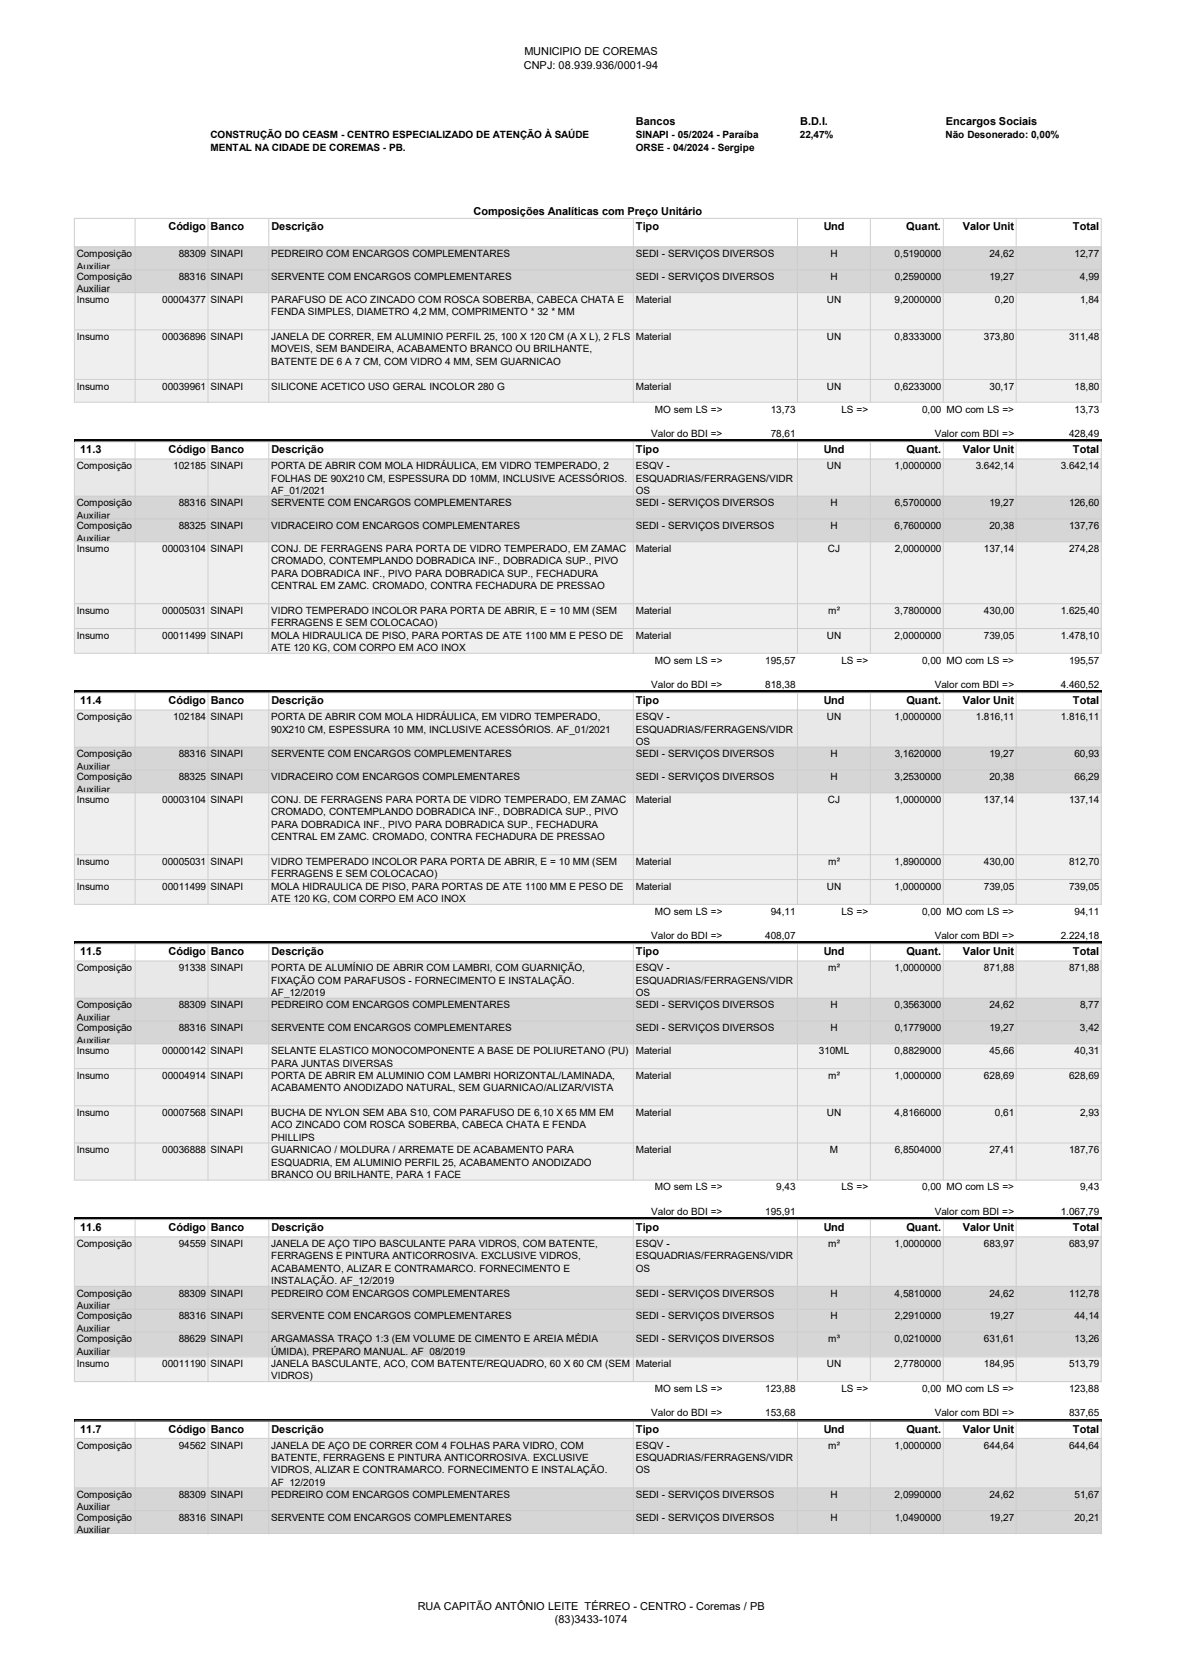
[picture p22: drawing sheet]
<svg xmlns="http://www.w3.org/2000/svg" width="210mm" height="297mm" viewBox="0 0 210 297" stroke-linecap="round" stroke-linejoin="round" font-family="sans-serif">
<defs><g id="words">
<g font-size="1.9">
<text x="93.2" y="9.8">MUNICIPIO DE COREMAS</text>
<text x="93.1" y="12.2">CNPJ: 08.939.936/0001-94</text>
<text x="113" y="22.2">Bancos</text>
<text x="142.2" y="22.2">B.D.I.</text>
<text x="168.1" y="22.2">Encargos Sociais</text>
<text x="29.9" y="40.9">Código Banco</text>
<text x="48.2" y="40.9">Descrição</text>
<text x="84.2" y="38.2">Composições Analíticas com Preço Unitário</text>
<text x="113" y="40.9">Tipo</text>
<text x="146.3" y="40.9">Und</text>
<text x="161" y="40.9">Quant.</text>
<text x="171.1" y="40.9">Valor Unit</text>
<text x="190.6" y="40.9">Total</text>
<text x="14.2" y="80.6">11.3</text>
<text x="29.9" y="80.6">Código Banco</text>
<text x="48.2" y="80.6">Descrição</text>
<text x="113" y="80.6">Tipo</text>
<text x="146.4" y="80.6">Und</text>
<text x="161" y="80.6">Quant.</text>
<text x="171.1" y="80.6">Valor Unit</text>
<text x="190.6" y="80.6">Total</text>
<text x="14.2" y="125.2">11.4</text>
<text x="29.9" y="125.2">Código Banco</text>
<text x="48.2" y="125.2">Descrição</text>
<text x="113" y="125.2">Tipo</text>
<text x="146.4" y="125.2">Und</text>
<text x="161" y="125.2">Quant.</text>
<text x="171.1" y="125.2">Valor Unit</text>
<text x="190.6" y="125.2">Total</text>
<text x="14.2" y="169.8">11.5</text>
<text x="29.9" y="169.8">Código Banco</text>
<text x="48.2" y="169.8">Descrição</text>
<text x="113" y="169.8">Tipo</text>
<text x="146.4" y="169.8">Und</text>
<text x="161" y="169.8">Quant.</text>
<text x="171.1" y="169.8">Valor Unit</text>
<text x="190.6" y="169.8">Total</text>
<text x="14.2" y="218.8">11.6</text>
<text x="29.9" y="218.8">Código Banco</text>
<text x="48.2" y="218.8">Descrição</text>
<text x="113" y="218.8">Tipo</text>
<text x="146.4" y="218.8">Und</text>
<text x="161" y="218.8">Quant.</text>
<text x="171.1" y="218.8">Valor Unit</text>
<text x="190.6" y="218.8">Total</text>
<text x="14.2" y="254.6">11.7</text>
<text x="29.9" y="254.6">Código Banco</text>
<text x="48.2" y="254.6">Descrição</text>
<text x="113" y="254.6">Tipo</text>
<text x="146.4" y="254.6">Und</text>
<text x="161" y="254.6">Quant.</text>
<text x="171.1" y="254.6">Valor Unit</text>
<text x="190.6" y="254.6">Total</text>
<text x="74.2" y="286.1">RUA CAPITÃO ANTÔNIO LEITE TÉRREO - CENTRO - Coremas / PB</text>
<text x="98.6" y="288.5">(83)3433-1074</text>
</g>
<g font-size="1.8">
<text x="37.4" y="24.6">CONSTRUÇÃO DO CEASM - CENTRO ESPECIALIZADO DE ATENÇÃO À SAÚDE</text>
<text x="37.4" y="26.9">MENTAL NA CIDADE DE COREMAS - PB.</text>
<text x="112.9" y="24.6">SINAPI - 05/2024 - Paraíba</text>
<text x="112.9" y="26.9">ORSE - 04/2024 - Sergipe</text>
<text x="142.1" y="24.6">22,47%</text>
<text x="168" y="24.6">Não Desonerado: 0,00%</text>
<text x="13.6" y="45.7">Composição</text>
<text x="13.6" y="47.9">Auxiliar</text>
<text x="31.8" y="45.7">88309 SINAPI</text>
<text x="48.2" y="45.7">PEDREIRO COM ENCARGOS COMPLEMENTARES</text>
<text x="112.9" y="45.7">SEDI - SERVIÇOS DIVERSOS</text>
<text x="147.6" y="45.7">H</text>
<text x="159" y="45.7">0,5190000</text>
<text x="175.8" y="45.7">24,62</text>
<text x="190.9" y="45.7">12,77</text>
<text x="13.6" y="49.8">Composição</text>
<text x="13.6" y="52">Auxiliar</text>
<text x="13.6" y="53.8">Insumo</text>
<text x="28.8" y="53.8">00004377 SINAPI</text>
<text x="31.8" y="49.8">88316 SINAPI</text>
<text x="48.2" y="53.8">PARAFUSO DE ACO ZINCADO COM ROSCA SOBERBA, CABECA CHATA E</text>
<text x="48.2" y="49.8">SERVENTE COM ENCARGOS COMPLEMENTARES</text>
<text x="112.9" y="53.8">Material</text>
<text x="112.9" y="49.8">SEDI - SERVIÇOS DIVERSOS</text>
<text x="146.9" y="53.8">UN</text>
<text x="147.6" y="49.8">H</text>
<text x="159" y="53.8">9,2000000</text>
<text x="159" y="49.8">0,2590000</text>
<text x="175.8" y="49.8">19,27</text>
<text x="176.8" y="53.8">0,20</text>
<text x="191.9" y="49.8">4,99</text>
<text x="191.9" y="53.8">1,84</text>
<text x="48.2" y="56">FENDA SIMPLES, DIAMETRO 4,2 MM, COMPRIMENTO * 32 * MM</text>
<text x="13.6" y="60.5">Insumo</text>
<text x="28.8" y="60.5">00036896 SINAPI</text>
<text x="48.2" y="60.5">JANELA DE CORRER, EM ALUMINIO PERFIL 25, 100 X 120 CM (A X L), 2 FLS</text>
<text x="48.2" y="62.7">MOVEIS, SEM BANDEIRA, ACABAMENTO BRANCO OU BRILHANTE,</text>
<text x="48.2" y="64.9">BATENTE DE 6 A 7 CM, COM VIDRO 4 MM, SEM GUARNICAO</text>
<text x="112.9" y="60.5">Material</text>
<text x="146.9" y="60.5">UN</text>
<text x="159" y="60.5">0,8333000</text>
<text x="174.8" y="60.5">373,80</text>
<text x="189.9" y="60.5">311,48</text>
<text x="13.6" y="69.3">Insumo</text>
<text x="28.8" y="69.3">00039961 SINAPI</text>
<text x="48.2" y="69.3">SILICONE ACETICO USO GERAL INCOLOR 280 G</text>
<text x="112.9" y="69.3">Material</text>
<text x="146.9" y="69.3">UN</text>
<text x="159" y="69.3">0,6233000</text>
<text x="175.8" y="69.3">30,17</text>
<text x="190.9" y="69.3">18,80</text>
<text x="115.7" y="77.6">Valor do BDI =&gt;</text>
<text x="116.4" y="73.3">MO sem LS =&gt;</text>
<text x="136.9" y="73.3">13,73</text>
<text x="137" y="77.6">78,61</text>
<text x="149.5" y="73.3">LS =&gt;</text>
<text x="163.8" y="73.3">0,00 MO com LS =&gt;</text>
<text x="166.1" y="77.6">Valor com BDI =&gt;</text>
<text x="190" y="77.6">428,49</text>
<text x="190.9" y="73.3">13,73</text>
<text x="13.6" y="83.4">Composição</text>
<text x="30.8" y="83.4">102185 SINAPI</text>
<text x="48.2" y="83.4">PORTA DE ABRIR COM MOLA HIDRÁULICA, EM VIDRO TEMPERADO, 2</text>
<text x="112.9" y="83.4">ESQV -</text>
<text x="146.9" y="83.4">UN</text>
<text x="159" y="83.4">1,0000000</text>
<text x="173.4" y="83.4">3.642,14</text>
<text x="188.5" y="83.4">3.642,14</text>
<text x="48.2" y="85.6">FOLHAS DE 90X210 CM, ESPESSURA DD 10MM, INCLUSIVE ACESSÓRIOS.</text>
<text x="48.2" y="87.8">AF_01/2021</text>
<text x="112.9" y="85.6">ESQUADRIAS/FERRAGENS/VIDR</text>
<text x="112.9" y="87.8">OS</text>
<text x="13.6" y="90">Composição</text>
<text x="13.6" y="92.2">Auxiliar</text>
<text x="13.6" y="94.1">Composição</text>
<text x="31.8" y="90">88316 SINAPI</text>
<text x="31.8" y="94.1">88325 SINAPI</text>
<text x="48.2" y="90">SERVENTE COM ENCARGOS COMPLEMENTARES</text>
<text x="48.2" y="94.1">VIDRACEIRO COM ENCARGOS COMPLEMENTARES</text>
<text x="112.9" y="90">SEDI - SERVIÇOS DIVERSOS</text>
<text x="112.9" y="94.1">SEDI - SERVIÇOS DIVERSOS</text>
<text x="147.6" y="90">H</text>
<text x="147.6" y="94.1">H</text>
<text x="159" y="94.1">6,7600000</text>
<text x="159" y="90">6,5700000</text>
<text x="175.8" y="94.1">20,38</text>
<text x="175.8" y="90">19,27</text>
<text x="189.9" y="94.1">137,76</text>
<text x="190" y="90">126,60</text>
<text x="13.6" y="96.3">Auxiliar</text>
<text x="13.6" y="98.1">Insumo</text>
<text x="28.8" y="98.1">00003104 SINAPI</text>
<text x="48.2" y="98.1">CONJ. DE FERRAGENS PARA PORTA DE VIDRO TEMPERADO, EM ZAMAC</text>
<text x="48.2" y="100.3">CROMADO, CONTEMPLANDO DOBRADICA INF., DOBRADICA SUP., PIVO</text>
<text x="112.9" y="98.1">Material</text>
<text x="147.1" y="98.1">CJ</text>
<text x="159" y="98.1">2,0000000</text>
<text x="174.8" y="98.1">137,14</text>
<text x="190" y="98.1">274,28</text>
<text x="48.2" y="102.5">PARA DOBRADICA INF., PIVO PARA DOBRADICA SUP., FECHADURA</text>
<text x="48.2" y="104.7">CENTRAL EM ZAMC. CROMADO, CONTRA FECHADURA DE PRESSAO</text>
<text x="13.6" y="109.1">Insumo</text>
<text x="13.6" y="113.5">Insumo</text>
<text x="28.8" y="109.1">00005031 SINAPI</text>
<text x="28.8" y="113.5">00011499 SINAPI</text>
<text x="48.2" y="109.1">VIDRO TEMPERADO INCOLOR PARA PORTA DE ABRIR, E = 10 MM (SEM</text>
<text x="48.2" y="113.5">MOLA HIDRAULICA DE PISO, PARA PORTAS DE ATE 1100 MM E PESO DE</text>
<text x="48.2" y="111.3">FERRAGENS E SEM COLOCACAO)</text>
<text x="112.9" y="109.1">Material</text>
<text x="112.9" y="113.5">Material</text>
<text x="146.9" y="113.5">UN</text>
<text x="147.2" y="109.1">m²</text>
<text x="159" y="109.1">3,7800000</text>
<text x="159" y="113.5">2,0000000</text>
<text x="174.8" y="113.5">739,05</text>
<text x="174.8" y="109.1">430,00</text>
<text x="188.5" y="113.5">1.478,10</text>
<text x="188.5" y="109.1">1.625,40</text>
<text x="48.2" y="115.7">ATE 120 KG, COM CORPO EM ACO INOX</text>
<text x="116.4" y="117.9">MO sem LS =&gt;</text>
<text x="136" y="117.9">195,57</text>
<text x="149.5" y="117.9">LS =&gt;</text>
<text x="163.8" y="117.9">0,00 MO com LS =&gt;</text>
<text x="190" y="117.9">195,57</text>
<text x="115.7" y="122.3">Valor do BDI =&gt;</text>
<text x="136" y="122.3">818,38</text>
<text x="166.1" y="122.3">Valor com BDI =&gt;</text>
<text x="188.5" y="122.3">4.460,52</text>
<text x="13.6" y="128">Composição</text>
<text x="30.8" y="128">102184 SINAPI</text>
<text x="48.2" y="130.2">90X210 CM, ESPESSURA 10 MM, INCLUSIVE ACESSÓRIOS. AF_01/2021</text>
<text x="48.2" y="128">PORTA DE ABRIR COM MOLA HIDRÁULICA, EM VIDRO TEMPERADO,</text>
<text x="112.9" y="128">ESQV -</text>
<text x="112.9" y="130.2">ESQUADRIAS/FERRAGENS/VIDR</text>
<text x="146.9" y="128">UN</text>
<text x="159" y="128">1,0000000</text>
<text x="173.4" y="128">1.816,11</text>
<text x="188.5" y="128">1.816,11</text>
<text x="13.6" y="134.6">Composição</text>
<text x="13.6" y="136.8">Auxiliar</text>
<text x="31.8" y="134.6">88316 SINAPI</text>
<text x="48.2" y="134.6">SERVENTE COM ENCARGOS COMPLEMENTARES</text>
<text x="112.9" y="132.4">OS</text>
<text x="112.9" y="134.6">SEDI - SERVIÇOS DIVERSOS</text>
<text x="147.6" y="134.6">H</text>
<text x="159" y="134.6">3,1620000</text>
<text x="175.8" y="134.6">19,27</text>
<text x="190.9" y="134.6">60,93</text>
<text x="13.6" y="138.7">Composição</text>
<text x="13.6" y="140.9">Auxiliar</text>
<text x="13.6" y="142.7">Insumo</text>
<text x="28.8" y="142.7">00003104 SINAPI</text>
<text x="31.8" y="138.7">88325 SINAPI</text>
<text x="48.2" y="142.7">CONJ. DE FERRAGENS PARA PORTA DE VIDRO TEMPERADO, EM ZAMAC</text>
<text x="48.2" y="138.7">VIDRACEIRO COM ENCARGOS COMPLEMENTARES</text>
<text x="112.9" y="138.7">SEDI - SERVIÇOS DIVERSOS</text>
<text x="112.9" y="142.7">Material</text>
<text x="147.1" y="142.7">CJ</text>
<text x="147.6" y="138.7">H</text>
<text x="159" y="138.7">3,2530000</text>
<text x="159" y="142.7">1,0000000</text>
<text x="174.8" y="142.7">137,14</text>
<text x="175.8" y="138.7">20,38</text>
<text x="190" y="142.7">137,14</text>
<text x="190.9" y="138.7">66,29</text>
<text x="48.2" y="144.9">CROMADO, CONTEMPLANDO DOBRADICA INF., DOBRADICA SUP., PIVO</text>
<text x="48.2" y="147.2">PARA DOBRADICA INF., PIVO PARA DOBRADICA SUP., FECHADURA</text>
<text x="48.2" y="149.4">CENTRAL EM ZAMC. CROMADO, CONTRA FECHADURA DE PRESSAO</text>
<text x="13.6" y="153.8">Insumo</text>
<text x="28.8" y="153.8">00005031 SINAPI</text>
<text x="48.2" y="153.8">VIDRO TEMPERADO INCOLOR PARA PORTA DE ABRIR, E = 10 MM (SEM</text>
<text x="48.2" y="156">FERRAGENS E SEM COLOCACAO)</text>
<text x="112.9" y="153.8">Material</text>
<text x="147.2" y="153.8">m²</text>
<text x="159" y="153.8">1,8900000</text>
<text x="174.8" y="153.8">430,00</text>
<text x="189.9" y="153.8">812,70</text>
<text x="13.6" y="158.2">Insumo</text>
<text x="28.8" y="158.2">00011499 SINAPI</text>
<text x="48.2" y="158.2">MOLA HIDRAULICA DE PISO, PARA PORTAS DE ATE 1100 MM E PESO DE</text>
<text x="48.2" y="160.4">ATE 120 KG, COM CORPO EM ACO INOX</text>
<text x="112.9" y="158.2">Material</text>
<text x="146.9" y="158.2">UN</text>
<text x="159" y="158.2">1,0000000</text>
<text x="174.8" y="158.2">739,05</text>
<text x="189.9" y="158.2">739,05</text>
<text x="115.7" y="166.9">Valor do BDI =&gt;</text>
<text x="116.4" y="162.6">MO sem LS =&gt;</text>
<text x="136" y="166.9">408,07</text>
<text x="136.9" y="162.6">94,11</text>
<text x="149.5" y="162.6">LS =&gt;</text>
<text x="163.8" y="162.6">0,00 MO com LS =&gt;</text>
<text x="166.1" y="166.9">Valor com BDI =&gt;</text>
<text x="188.5" y="166.9">2.224,18</text>
<text x="190.9" y="162.6">94,11</text>
<text x="13.6" y="172.6">Composição</text>
<text x="31.7" y="172.6">91338 SINAPI</text>
<text x="48.2" y="172.6">PORTA DE ALUMÍNIO DE ABRIR COM LAMBRI, COM GUARNIÇÃO,</text>
<text x="112.9" y="172.6">ESQV -</text>
<text x="147.2" y="172.6">m²</text>
<text x="159" y="172.6">1,0000000</text>
<text x="174.8" y="172.6">871,88</text>
<text x="189.9" y="172.6">871,88</text>
<text x="13.6" y="179.2">Composição</text>
<text x="31.8" y="179.2">88309 SINAPI</text>
<text x="48.2" y="179.2">PEDREIRO COM ENCARGOS COMPLEMENTARES</text>
<text x="48.2" y="174.8">FIXAÇÃO COM PARAFUSOS - FORNECIMENTO E INSTALAÇÃO.</text>
<text x="48.2" y="177">AF_12/2019</text>
<text x="112.9" y="174.8">ESQUADRIAS/FERRAGENS/VIDR</text>
<text x="112.9" y="177">OS</text>
<text x="112.9" y="179.2">SEDI - SERVIÇOS DIVERSOS</text>
<text x="147.6" y="179.2">H</text>
<text x="159" y="179.2">0,3563000</text>
<text x="175.8" y="179.2">24,62</text>
<text x="191.9" y="179.2">8,77</text>
<text x="13.6" y="181.4">Auxiliar</text>
<text x="13.6" y="183.3">Composição</text>
<text x="13.6" y="185.5">Auxiliar</text>
<text x="31.8" y="183.3">88316 SINAPI</text>
<text x="48.2" y="183.3">SERVENTE COM ENCARGOS COMPLEMENTARES</text>
<text x="112.9" y="183.3">SEDI - SERVIÇOS DIVERSOS</text>
<text x="147.6" y="183.3">H</text>
<text x="159" y="183.3">0,1779000</text>
<text x="175.8" y="183.3">19,27</text>
<text x="191.9" y="183.3">3,42</text>
<text x="13.6" y="187.4">Insumo</text>
<text x="13.6" y="191.8">Insumo</text>
<text x="28.8" y="187.4">00000142 SINAPI</text>
<text x="28.8" y="191.8">00004914 SINAPI</text>
<text x="48.2" y="187.4">SELANTE ELASTICO MONOCOMPONENTE A BASE DE POLIURETANO (PU)</text>
<text x="48.2" y="191.8">PORTA DE ABRIR EM ALUMINIO COM LAMBRI HORIZONTAL/LAMINADA,</text>
<text x="48.2" y="189.6">PARA JUNTAS DIVERSAS</text>
<text x="112.9" y="187.4">Material</text>
<text x="112.9" y="191.8">Material</text>
<text x="145.5" y="187.4">310ML</text>
<text x="147.2" y="191.8">m²</text>
<text x="159" y="191.8">1,0000000</text>
<text x="159" y="187.4">0,8829000</text>
<text x="174.8" y="191.8">628,69</text>
<text x="175.8" y="187.4">45,66</text>
<text x="189.9" y="191.8">628,69</text>
<text x="190.9" y="187.4">40,31</text>
<text x="48.2" y="194">ACABAMENTO ANODIZADO NATURAL, SEM GUARNICAO/ALIZAR/VISTA</text>
<text x="13.6" y="198.4">Insumo</text>
<text x="28.8" y="198.4">00007568 SINAPI</text>
<text x="48.2" y="198.4">BUCHA DE NYLON SEM ABA S10, COM PARAFUSO DE 6,10 X 65 MM EM</text>
<text x="48.2" y="200.6">ACO ZINCADO COM ROSCA SOBERBA, CABECA CHATA E FENDA</text>
<text x="48.2" y="202.8">PHILLIPS</text>
<text x="112.9" y="198.4">Material</text>
<text x="146.9" y="198.4">UN</text>
<text x="159" y="198.4">4,8166000</text>
<text x="176.8" y="198.4">0,61</text>
<text x="191.9" y="198.4">2,93</text>
<text x="13.6" y="205">Insumo</text>
<text x="28.8" y="205">00036888 SINAPI</text>
<text x="48.2" y="205">GUARNICAO / MOLDURA / ARREMATE DE ACABAMENTO PARA</text>
<text x="48.2" y="207.2">ESQUADRIA, EM ALUMINIO PERFIL 25, ACABAMENTO ANODIZADO</text>
<text x="48.2" y="209.4">BRANCO OU BRILHANTE, PARA 1 FACE</text>
<text x="112.9" y="205">Material</text>
<text x="147.4" y="205">M</text>
<text x="159" y="205">6,8504000</text>
<text x="175.8" y="205">27,41</text>
<text x="190" y="205">187,76</text>
<text x="115.7" y="215.9">Valor do BDI =&gt;</text>
<text x="116.4" y="211.6">MO sem LS =&gt;</text>
<text x="136" y="215.9">195,91</text>
<text x="137.9" y="211.6">9,43</text>
<text x="149.5" y="211.6">LS =&gt;</text>
<text x="163.8" y="211.6">0,00 MO com LS =&gt;</text>
<text x="166.1" y="215.9">Valor com BDI =&gt;</text>
<text x="188.5" y="215.9">1.067,79</text>
<text x="191.9" y="211.6">9,43</text>
<text x="13.6" y="221.7">Composição</text>
<text x="31.7" y="221.7">94559 SINAPI</text>
<text x="48.2" y="221.7">JANELA DE AÇO TIPO BASCULANTE PARA VIDROS, COM BATENTE,</text>
<text x="112.9" y="221.7">ESQV -</text>
<text x="147.2" y="221.7">m²</text>
<text x="159" y="221.7">1,0000000</text>
<text x="174.8" y="221.7">683,97</text>
<text x="189.9" y="221.7">683,97</text>
<text x="48.2" y="223.9">FERRAGENS E PINTURA ANTICORROSIVA. EXCLUSIVE VIDROS,</text>
<text x="48.2" y="226.1">ACABAMENTO, ALIZAR E CONTRAMARCO. FORNECIMENTO E</text>
<text x="112.9" y="223.9">ESQUADRIAS/FERRAGENS/VIDR</text>
<text x="112.9" y="226.1">OS</text>
<text x="13.6" y="230.5">Composição</text>
<text x="13.6" y="232.7">Auxiliar</text>
<text x="31.8" y="230.5">88309 SINAPI</text>
<text x="48.2" y="230.5">PEDREIRO COM ENCARGOS COMPLEMENTARES</text>
<text x="48.2" y="228.3">INSTALAÇÃO. AF_12/2019</text>
<text x="112.9" y="230.5">SEDI - SERVIÇOS DIVERSOS</text>
<text x="147.6" y="230.5">H</text>
<text x="159" y="230.5">4,5810000</text>
<text x="175.8" y="230.5">24,62</text>
<text x="189.9" y="230.5">112,78</text>
<text x="13.6" y="234.5">Composição</text>
<text x="13.6" y="236.7">Auxiliar</text>
<text x="13.6" y="238.6">Composição</text>
<text x="31.8" y="234.5">88316 SINAPI</text>
<text x="31.8" y="238.6">88629 SINAPI</text>
<text x="48.2" y="234.5">SERVENTE COM ENCARGOS COMPLEMENTARES</text>
<text x="48.2" y="238.6">ARGAMASSA TRAÇO 1:3 (EM VOLUME DE CIMENTO E AREIA MÉDIA</text>
<text x="112.9" y="234.5">SEDI - SERVIÇOS DIVERSOS</text>
<text x="112.9" y="238.6">SEDI - SERVIÇOS DIVERSOS</text>
<text x="147.2" y="238.6">m³</text>
<text x="147.6" y="234.5">H</text>
<text x="159" y="238.6">0,0210000</text>
<text x="159" y="234.5">2,2910000</text>
<text x="174.8" y="238.6">631,61</text>
<text x="175.8" y="234.5">19,27</text>
<text x="190.9" y="238.6">13,26</text>
<text x="190.9" y="234.5">44,14</text>
<text x="13.6" y="240.8">Auxiliar</text>
<text x="13.6" y="243">Insumo</text>
<text x="28.8" y="243">00011190 SINAPI</text>
<text x="48.2" y="240.8">ÚMIDA), PREPARO MANUAL. AF_08/2019</text>
<text x="48.2" y="243">JANELA BASCULANTE, ACO, COM BATENTE/REQUADRO, 60 X 60 CM (SEM</text>
<text x="48.2" y="245.2">VIDROS)</text>
<text x="112.9" y="243">Material</text>
<text x="146.9" y="243">UN</text>
<text x="159" y="243">2,7780000</text>
<text x="174.8" y="243">184,95</text>
<text x="189.9" y="243">513,79</text>
<text x="115.7" y="251.7">Valor do BDI =&gt;</text>
<text x="116.4" y="247.4">MO sem LS =&gt;</text>
<text x="136" y="247.4">123,88</text>
<text x="136" y="251.7">153,68</text>
<text x="149.5" y="247.4">LS =&gt;</text>
<text x="163.8" y="247.4">0,00 MO com LS =&gt;</text>
<text x="166.1" y="251.7">Valor com BDI =&gt;</text>
<text x="190" y="247.4">123,88</text>
<text x="190" y="251.7">837,65</text>
<text x="13.6" y="257.5">Composição</text>
<text x="31.7" y="257.5">94562 SINAPI</text>
<text x="48.2" y="257.5">JANELA DE AÇO DE CORRER COM 4 FOLHAS PARA VIDRO, COM</text>
<text x="112.9" y="257.5">ESQV -</text>
<text x="147.2" y="257.5">m²</text>
<text x="159" y="257.5">1,0000000</text>
<text x="174.8" y="257.5">644,64</text>
<text x="189.9" y="257.5">644,64</text>
<text x="48.2" y="259.7">BATENTE, FERRAGENS E PINTURA ANTICORROSIVA. EXCLUSIVE</text>
<text x="48.2" y="261.9">VIDROS, ALIZAR E CONTRAMARCO. FORNECIMENTO E INSTALAÇÃO.</text>
<text x="112.9" y="259.7">ESQUADRIAS/FERRAGENS/VIDR</text>
<text x="112.9" y="261.9">OS</text>
<text x="13.6" y="266.3">Composição</text>
<text x="13.6" y="268.5">Auxiliar</text>
<text x="31.8" y="266.3">88309 SINAPI</text>
<text x="48.2" y="266.3">PEDREIRO COM ENCARGOS COMPLEMENTARES</text>
<text x="48.2" y="264.1">AF_12/2019</text>
<text x="112.9" y="266.3">SEDI - SERVIÇOS DIVERSOS</text>
<text x="147.6" y="266.3">H</text>
<text x="159" y="266.3">2,0990000</text>
<text x="175.8" y="266.3">24,62</text>
<text x="190.9" y="266.3">51,67</text>
<text x="13.6" y="270.3">Composição</text>
<text x="13.6" y="272.5">Auxiliar</text>
<text x="31.8" y="270.3">88316 SINAPI</text>
<text x="48.2" y="270.3">SERVENTE COM ENCARGOS COMPLEMENTARES</text>
<text x="112.9" y="270.3">SEDI - SERVIÇOS DIVERSOS</text>
<text x="147.6" y="270.3">H</text>
<text x="159" y="270.3">1,0490000</text>
<text x="175.8" y="270.3">19,27</text>
<text x="190.9" y="270.3">20,21</text>
</g>
</g></defs>
<g fill="#ccc">
<path d="M13.1 38.7h.2v5.3h-.2zM23.9 38.9h.2v5.1h-.2zM36.9 38.9h.1v5.1h-.1zM47.7 38.9h.1v5.1h-.1zM112.4 38.9h.2v5.1h-.2zM141.6 38.9h.2v5.1h-.2zM154.6 38.9h.1v5.1h-.1zM167.5 38.9h.2v5.1h-.2zM180.5 38.9h.1v5.1h-.1zM195.6 38.9h.1v5.1h-.1z" fill-rule="evenodd"/>
<path d="M13.3 38.7h182.4v.2h-182.4zM13.3 43.8h182.4v.2h-182.4z" fill-rule="evenodd"/>
</g>
<path d="M13.4 44.1h182.3v8h-182.3z" fill="#d6d6d6"/>
<path d="M13.4 52h182.3v19.5h-182.3z" fill="#efefef"/>
<path d="M13.4 71.5h182.3v6.9h-182.3z" fill="#fff"/>
<path d="M13.4 78.5h182.3" fill="none" stroke="#dff0d8" stroke-width=".21"/>
<path d="M13.4 78.5h182.3v3.1h-182.3z" fill="#fff"/>
<path d="M13.4 81.6h182.3v6.6h-182.3z" fill="#dff0d8"/>
<path d="M13.4 88.2h182.3v8.2h-182.3z" fill="#d6d6d6"/>
<path d="M13.4 96.3h182.3v19.9h-182.3z" fill="#efefef"/>
<path d="M13.4 116.1h182.3v6.9h-182.3z" fill="#fff"/>
<path d="M13.4 123.1h182.3" fill="none" stroke="#dff0d8" stroke-width=".21"/>
<path d="M13.4 123.1h182.3v3.1h-182.3z" fill="#fff"/>
<path d="M13.4 126.2h182.3v6.6h-182.3z" fill="#dff0d8"/>
<path d="M13.4 132.8h182.3v8.2h-182.3z" fill="#d6d6d6"/>
<path d="M13.4 140.9h182.3v19.9h-182.3z" fill="#efefef"/>
<path d="M13.4 160.7h182.3v6.9h-182.3z" fill="#fff"/>
<path d="M13.4 167.7h182.3" fill="none" stroke="#dff0d8" stroke-width=".21"/>
<path d="M13.4 167.8h182.3v3.1h-182.3z" fill="#fff"/>
<path d="M13.4 170.8h182.3v6.7h-182.3z" fill="#dff0d8"/>
<path d="M13.4 177.4h182.3v8.2h-182.3z" fill="#d6d6d6"/>
<path d="M13.4 185.5h182.3v24.3h-182.3z" fill="#efefef"/>
<path d="M13.4 209.8h182.3v6.9h-182.3z" fill="#fff"/>
<path d="M13.4 216.7h182.3" fill="none" stroke="#dff0d8" stroke-width=".21"/>
<path d="M13.4 216.8h182.3v3.1h-182.3z" fill="#fff"/>
<path d="M13.4 219.8h182.3v8.9h-182.3z" fill="#dff0d8"/>
<path d="M13.4 228.6h182.3v12.6h-182.3z" fill="#d6d6d6"/>
<path d="M13.4 241.2h182.3v4.4h-182.3z" fill="#efefef"/>
<path d="M13.4 245.6h182.3v6.9h-182.3z" fill="#fff"/>
<path d="M13.4 252.5h182.3" fill="none" stroke="#dff0d8" stroke-width=".21"/>
<path d="M13.4 252.6h182.3v3.1h-182.3z" fill="#fff"/>
<path d="M13.4 255.7h182.3v8.8h-182.3z" fill="#dff0d8"/>
<path d="M13.4 264.5h182.3v8.1h-182.3z" fill="#d6d6d6"/>
<g fill="#ccc">
<path d="M13.1 43.8h.2v27.8h-.2zM23.9 44h.2v27.6h-.2zM36.9 44h.1v27.6h-.1zM47.7 44h.1v27.6h-.1zM112.4 44h.2v27.6h-.2zM141.6 44h.2v27.6h-.2zM154.6 44h.1v27.6h-.1zM167.5 44h.2v27.6h-.2zM180.5 44h.1v27.6h-.1zM195.6 44h.1v27.6h-.1zM13.1 78.4h.2v37.8h-.2zM23.9 78.6h.2v37.6h-.2zM36.9 78.6h.1v37.6h-.1zM47.7 78.6h.1v37.6h-.1zM112.4 78.6h.2v37.6h-.2zM141.6 78.6h.2v37.6h-.2zM154.6 78.6h.1v37.6h-.1zM167.5 78.6h.2v37.6h-.2zM180.5 78.6h.1v37.6h-.1zM195.6 78.6h.1v37.6h-.1zM13.1 123.1h.2v37.7h-.2zM23.9 123.2h.2v37.6h-.2zM36.9 123.2h.1v37.6h-.1zM47.7 123.2h.1v37.6h-.1zM112.4 123.2h.2v37.6h-.2zM141.6 123.2h.2v37.6h-.2zM154.6 123.2h.1v37.6h-.1zM167.5 123.2h.2v37.6h-.2zM180.5 123.2h.1v37.6h-.1zM195.6 123.2h.1v37.6h-.1zM13.1 167.7h.2v42.1h-.2zM23.9 167.9h.2v41.9h-.2zM36.9 167.9h.1v41.9h-.1zM47.7 167.9h.1v41.9h-.1zM112.4 167.9h.2v41.9h-.2zM141.6 167.9h.2v41.9h-.2zM154.6 167.9h.1v41.9h-.1zM167.5 167.9h.2v41.9h-.2zM180.5 167.9h.1v41.9h-.1zM195.6 167.9h.1v41.9h-.1zM13.1 216.7h.2v29h-.2zM23.9 216.9h.2v28.8h-.2zM36.9 216.9h.1v28.8h-.1zM47.7 216.9h.1v28.8h-.1zM112.4 216.9h.2v28.8h-.2zM141.6 216.9h.2v28.8h-.2zM154.6 216.9h.1v28.8h-.1zM167.5 216.9h.2v28.8h-.2zM180.5 216.9h.1v28.8h-.1zM195.6 216.9h.1v28.8h-.1zM13.1 252.5h.2v20.2h-.2zM23.9 252.7h.2v20h-.2zM36.9 252.7h.1v20h-.1zM47.7 252.7h.1v20h-.1zM112.4 252.7h.2v20h-.2zM141.6 252.7h.2v20h-.2zM154.6 252.7h.1v20h-.1zM167.5 252.7h.2v20h-.2zM180.5 252.7h.1v20h-.1zM195.6 252.7h.1v20h-.1z" fill-rule="evenodd"/>
<path d="M13.3 43.8h182.4v.2h-182.4zM13.3 47.9h182.4v.1h-182.4zM13.3 51.9h182.4v.2h-182.4zM13.3 58.5h182.4v.2h-182.4zM13.3 67.4h182.4v.1h-182.4zM13.3 71.4h182.4v.2h-182.4z" fill-rule="evenodd"/>
</g>
<path d="M13.2 78.1h182.5v.5h-182.5z" fill="#000"/>
<path d="M13.3 78.4h182.4v.2h-182.4zM13.3 81.5h182.4v.2h-182.4zM13.3 88.1h182.4v.2h-182.4zM13.3 92.2h182.4v.1h-182.4zM13.3 96.2h182.4v.2h-182.4zM13.3 107.2h182.4v.2h-182.4zM13.3 111.6h182.4v.2h-182.4zM13.3 116h182.4v.2h-182.4z" fill-rule="evenodd" fill="#ccc"/>
<path d="M13.2 122.7h182.5v.5h-182.5z" fill="#000"/>
<path d="M13.3 123.1h182.4v.1h-182.4zM13.3 126.1h182.4v.2h-182.4zM13.3 132.7h182.4v.2h-182.4zM13.3 136.8h182.4v.1h-182.4zM13.3 140.8h182.4v.2h-182.4zM13.3 151.8h182.4v.2h-182.4zM13.3 156.3h182.4v.1h-182.4zM13.3 160.7h182.4v.1h-182.4z" fill-rule="evenodd" fill="#ccc"/>
<path d="M13.2 167.3h182.5v.6h-182.5z" fill="#000"/>
<path d="M13.3 167.7h182.4v.2h-182.4zM13.3 170.7h182.4v.2h-182.4zM13.3 177.3h182.4v.2h-182.4zM13.3 181.4h182.4v.2h-182.4zM13.3 185.5h182.4v.1h-182.4zM13.3 189.9h182.4v.1h-182.4zM13.3 196.5h182.4v.1h-182.4zM13.3 203.1h182.4v.1h-182.4zM13.3 209.7h182.4v.1h-182.4z" fill-rule="evenodd" fill="#ccc"/>
<path d="M13.2 216.4h182.5v.5h-182.5z" fill="#000"/>
<path d="M13.3 216.7h182.4v.2h-182.4zM13.3 219.8h182.4v.1h-182.4zM13.3 228.6h182.4v.1h-182.4zM13.3 232.6h182.4v.2h-182.4zM13.3 236.7h182.4v.2h-182.4zM13.3 241.1h182.4v.2h-182.4zM13.3 245.5h182.4v.2h-182.4z" fill-rule="evenodd" fill="#ccc"/>
<path d="M13.2 252.2h182.5v.5h-182.5z" fill="#000"/>
<path d="M13.3 252.5h182.4v.2h-182.4zM13.3 255.6h182.4v.1h-182.4zM13.3 264.4h182.4v.1h-182.4zM13.3 268.4h182.4v.2h-182.4zM13.3 272.5h182.4v.2h-182.4z" fill-rule="evenodd" fill="#ccc"/>
<use href="#words"/>
</svg>
